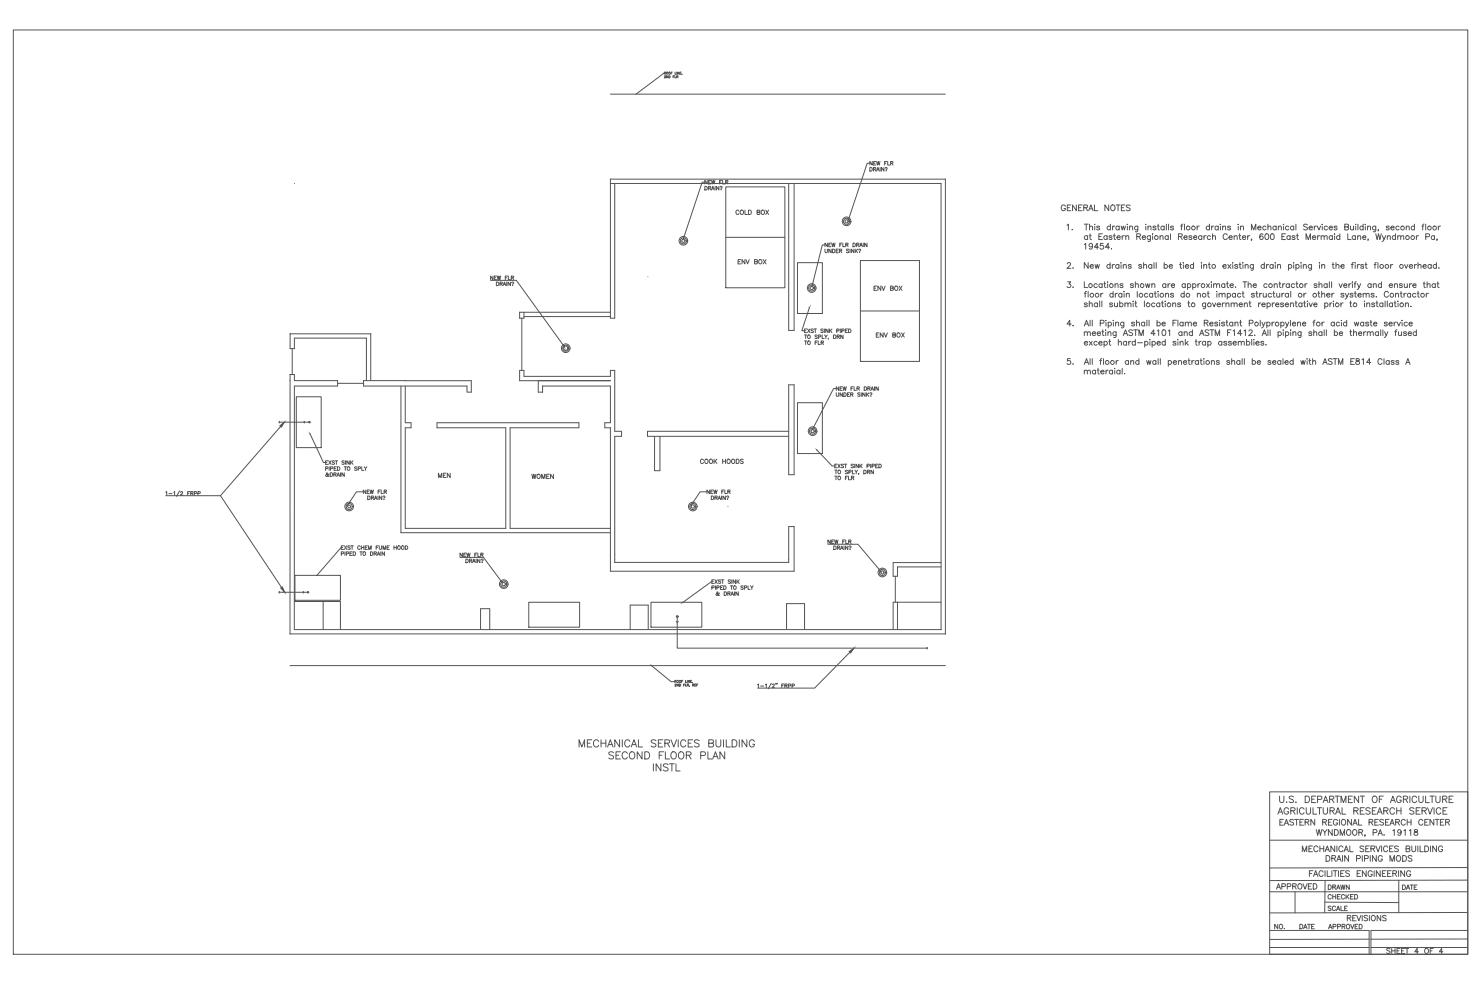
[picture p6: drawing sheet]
<svg xmlns="http://www.w3.org/2000/svg" width="914mm" height="610mm" viewBox="0 0 914 610" stroke-linecap="round" stroke-linejoin="round" font-family="sans-serif">
<defs><g id="words">
<text font-size="7.9" fill="#545454" x="811" y="517">WYNDMOOR, PA. 19118</text>
<g font-size="7.5" fill="#545454">
<text x="788" y="496">U.S. DEPARTMENT OF AGRICULTURE</text>
<text x="787" y="503">AGRICULTURAL RESEARCH SERVICE</text>
</g>
<g font-size="7.1" fill="#545454">
<text x="788" y="510">EASTERN REGIONAL RESEARCH CENTER</text>
<text x="807" y="542">FACILITIES ENGINEERING</text>
<text x="786" y="550">APPROVED</text>
</g>
<g font-size="6.6" fill="#545454">
<text x="830" y="569">REVISIONS</text>
<text x="854" y="589">SHEET 4 OF 4</text>
</g>
<g font-size="6.2" fill="#545454">
<text x="453" y="134">COLD BOX</text>
<text x="454" y="164">ENV BOX</text>
<text x="269" y="296">MEN</text>
<text x="818" y="550">DRAWN</text>
<text x="864" y="550">DATE</text>
<text x="818" y="556">CHECKED</text>
<text x="818" y="563">SCALE</text>
<text x="785" y="574">NO. DATE APPROVED</text>
</g>
<g font-size="5.7" fill="#545454">
<text x="538" y="180">ENV BOX</text>
<text x="539" y="209">ENV BOX</text>
<text x="431" y="287">COOK HOODS</text>
<text x="327" y="296">WOMEN</text>
</g>
</g></defs>
<!-- layer: 2 second floor backroundss -->
<g fill="none" stroke="#545454" stroke-width=".62">
<path d="M182 113h.1M377 113h204v275M377 111v85h2v-83M377 111h206M377 111h.1M487 113v91h3v-91M583 111h.1M583 111v280M321 193h56M321 193h.1M322 196v33M323 193v3h-2v-3"/>
<path d="M323 195h54M179 206v9h3v-6h44v26M179 206h50M179 206h.1M180 215v16M229 206v29M229 206h.1M179 231v160M179 231h3v4h26v3h-26v150M179 235h.1M179 231h.1M208 237h16"/>
<path d="M224 235h67v7h-3v-4h-64zM247 238v91M250 235h.1M250 238v23h4v3h-4v62M321 235h.1M321 235v-6h2v3h54v-3h2v37h5v3h-5v78h108M321 235h56M332 235v7h3M335 238h42v23h-4v3h4v88h113v-27h-3v22M335 238h.1M335 238v4M487 237h3v56h-3z"/>
<path d="M335 242h.1M404 269v21h3v-21M487 266h-87v3h87M247 329h.1M247 329h130M250 326h.1M250 326h62v-62h-42v-3h87v3h-42v62h62M379 345h.1M379 342h.1M487 345h.1M487 347h.1M552 356v16"/>
<path d="M554 350h27M554 350h.1M581 347h-30v9h3v-6M182 371h28v17M199 371v17M554 372v16M581 372h-30v16M179 391h.1M179 391h404M182 388h.1M182 388h399M297 388v-12h5v12"/>
<path d="M389 388v-15h11v15M485 388v-16h11v16M581 388h.1"/>
</g>
<!-- layer: 2 2nd flr ref lines -->
<g fill="none" stroke="#545454" stroke-width=".62">
<path d="M377 58h206M410 46v-2l1 1h-1l-17 13M410 47h1l-1 1h1M410 45l1 1M412 47v1l-1-1v1M413 47v1zM414 45h1M415 44h-1v2M415 47h1M416 47h-1v1M416 47v1h1M416 44v2h1"/>
<path d="M417 47h1h-1v1M418 44v2M418 47v1M419 44v2l-1-2v2M419 45h1M420 44h-1v2h1M421 46h.1M179 411h404M402 411l12 10h2M421 420h-1v1M423 420v1h1M424 420v1"/>
<path d="M425 420v1v-1v1M427 420h-1v1h1M416 420h1h-1v1M416 422h1l-1 1h1M417 420v1M419 422v1l-1-1v1M419 422h1v1h-1zM420 420h1M422 423h.1M423 422h-1v1M423 422v1h1M424 423l1-1h-1v1"/>
<path d="M424 423h1M425 423v1M426 420h.1M427 421h.1M427 423l1-1h-1v1M428 423h.1M429 423h.1M429 422v1M430 423h.1M431 422h-1v1"/>
<circle cx="412" cy="45" r=".6"/>
<circle cx="413" cy="45" r=".6"/>
<circle cx="418" cy="420" r=".6"/>
<circle cx="420" cy="420" r=".6"/>
</g>
<!-- layer: 5 boxes2 -->
<path d="M448 115h36v63h-36zM448 146h36M531 161h36v62h-36zM531 192h36" fill="none" stroke="#545454" stroke-width=".62"/>
<!-- layer: 4 new drains 2nd flr -->
<g fill="none" stroke="#545454" stroke-width=".62">
<path d="M538 100v2l-1-2v2M540 100h-1v2h1M541 100v2l1-2v2l1-2M547 100h-1v2M548 100v2h1M435 112h-2l-11 35M435 115h1a1.2 1.2 0 0 1 0 1 1.2 1.2 0 0 1 0 1h-1zM436 111v3l-1-3v3M437 116h1v-1h-1v2M437 112h1M438 116l1 1M439 111h-2v3h2"/>
<path d="M439 111l1 3v-3l1 3v-3M439 117l1-2 1 2M439 116h1M441 115v2M444 115v2l-2-2v2M444 112h1M444 116l1-1v1M445 117h.1M445 111h-1v3M446 111v3h1M448 112h1l-1-1v3M448 112l1 2"/>
<path d="M537 101h-2l-11 35M537 103a1.2 1.2 0 0 1 1 1 1.2 1.2 0 0 1-1 2zM539 104h1l-1-1v3M539 101h1M540 104v2M541 106l1-3 1 3M541 105h1M543 103v3M545 103v3l-1-3v3M546 101h1M546 104h1v1M547 105h.1"/>
<path d="M550 101h1v-1h-1v2M550 101l1 1M509 151h-2l-6 25M509 154v1l1 1 1-2M511 150v2l-2-2v2M511 151h1M513 150h-2v2h2M513 154v2l-2-2v2M513 150l1 2v-2l1 2v-2M514 154a1.2 1.2 0 0 1 1 1 1.2 1.2 0 0 1-1 1zM516 155h1M517 154h-1v2h1"/>
<path d="M518 155h1v-1h-1v2M518 151h1M519 155v1M520 150h-2v2M520 150v2h1M522 151h1v-1h-1v2M523 151v1M524 154h-2l2 1-1 1h-1M524 154v2M526 150h1a1.2 1.2 0 0 1 1 1 1.2 1.2 0 0 1-1 1h-1zM527 154v2l-2-2v2M528 154v2"/>
<path d="M528 155l1 1M528 151h2v-1h-2v2M529 154l-1 1M529 151l1 1M530 154h1l-1 1M530 156h.1M530 152l1-2 1 2M531 151h1M533 150v2M535 150v2l-2-2v2M303 173h16l29 41M304 170v3l-1-3v3"/>
<path d="M305 171h1M306 174h1a1.2 1.2 0 0 1 1 1 1.2 1.2 0 0 1-1 1h-1zM306 170h-1v3h1M307 170v3l1-3v3l1-3M308 175h2v-1h-2v2M309 175l1 1M310 176l1-2 1 2M311 175h1M312 171h1M313 174v2M313 170h-1v3M314 170v3h1"/>
<path d="M315 174v2l-2-2v2M315 171h2l-2-1v3M316 175l1-1-1 1M316 176h.1M316 171l1 2M400 171h.1M516 240h-2l-13 25M517 239v2l-1-2v2M518 240h1M520 239h-2v2h2M520 239l1 2v-2l1 2v-2M525 240h1"/>
<path d="M526 239h-1v2M527 239v2h1M529 240h1v-1h-1v2M530 240v1M533 239h1a1.2 1.2 0 0 1 1 1 1.2 1.2 0 0 1-1 1h-1zM535 240h2v-1h-2v2M536 240l1 1M540 239v2M542 239v2l-2-2v2M516 242v2l1 1v-1v-2M520 242v3l-2-3v3M521 242a1.2 1.2 0 0 1 1 1 1.2 1.2 0 0 1-1 2z"/>
<path d="M523 243h1M524 242h-1v3h1M525 243h1l-1-1v3M526 243v2M531 243h-2l2 1-1 1-1-1M531 242v3M534 242v3l-2-3v3M535 242v3M535 243l1 2M536 242l-1 2M537 243h1l-1 1M537 244h.1"/>
<path d="M537 241l1-2 1 2M538 240h1M173 260h-1l1 1M173 260h17M173 263l-37 43M188 260v1M102 304l1-1v3M102 306h34l38 56M104 305h2M107 304l1-1v3M111 303l-2 3M111 304l1-1 1 1-2 2h2"/>
<path d="M116 304h1M117 303h-1v3M118 304h1l-1-1v3M118 304l1 2M120 304h1l-1-1v3M122 304h1l-1-1v3M224 303h-4l-6 9M226 302v3l-2-3v3M227 303h.1M227 306h1a1.2 1.2 0 0 1 0 1 1.2 1.2 0 0 1 0 1h-1zM228 302h-1v3h1M228 302l1 3v-3l1 3v-3"/>
<path d="M229 307h1v-1h-1v2M230 307l1 1M231 308l1-2 1 2M231 308h1M233 306v2M233 303h1M235 302h-2v3M235 302v3h1M236 306v2l-2-2v2M236 307l1-1v2M237 308h.1M237 303h1l-1-1v3"/>
<path d="M238 303v2M436 303h-4l-6 9M438 302v3l-2-3v3M439 303h.1M439 306h1a1.2 1.2 0 0 1 0 1 1.2 1.2 0 0 1 0 1h-1zM440 302h-1v3h1M440 302l1 3v-3l1 3v-3M441 307h1v-1h-1v2M442 307l1 1M443 308l1-2 1 2M443 308h1M445 306v2"/>
<path d="M445 303h1M447 302h-2v3M447 302v3h2M448 306v2l-2-2v2M448 307l1-1v2M449 308h.1M449 303h1l-1-1v3M449 313h.1M450 303l1 2M511 336h18l14 16M512 333v2l-1-2v2M513 334h1"/>
<path d="M514 337h1a1.2 1.2 0 0 1 1 1 1.2 1.2 0 0 1-1 1h-1zM515 333h-2v2h2M515 333v2l1-2 1 2v-2M517 338h1v-1h-1v2M517 338l1 1M519 339v-2l1 2M519 338h1M520 334h1M521 337v2M521 333h-1v2M522 333v2h1M523 337v2l-1-2v2"/>
<path d="M524 334h1v-1h-1v2M524 337h1l-1 1M524 339h.1M524 334l1 1M284 344h14l12 15M285 341v2l-1-2v2M286 342h1M287 345h1a1.2 1.2 0 0 1 1 1 1.2 1.2 0 0 1-1 1h-1zM288 341h-2v2h2M288 341v2l1-2 1 2v-2M290 346h1v-1h-1v2M290 346l1 1"/>
<path d="M292 347v-2l1 2M292 346h1M293 342h1M294 345v2M294 341h-1v2M295 341v2h1M296 345v2l-1-2v2M297 342h1v-1h-1v2M297 345h1l-1 1M297 347h.1M297 342l1 1M173 365h17"/>
<path d="M173 365h-1l1 1M187 365v1M417 383l1 1v-1M418 381v19h154M572 399v1M524 402l-21 23h-36M467 422h1v2M469 423h2M472 422h1v2M476 422l-2 3M477 423v-1h1l-2 2h2M479 422h.1"/>
<path d="M482 423h1M484 422h-2v2M484 423h2v-1h-2v2M485 423l1 1M486 423h2v-1h-2v2M489 423h1v-1h-1v2"/>
<circle cx="522" cy="137" r="2.7"/>
<circle cx="522" cy="137" r="1.9"/>
<circle cx="522" cy="137" r="1"/>
<circle cx="422" cy="149" r="2.7"/>
<circle cx="422" cy="149" r="1.9"/>
<circle cx="422" cy="149" r="1"/>
<circle cx="501" cy="178" r="2.7"/>
<circle cx="501" cy="178" r="1.9"/>
<circle cx="501" cy="178" r="1"/>
<circle cx="349" cy="215" r="1.3"/>
<circle cx="349" cy="215" r="2.7"/>
<circle cx="349" cy="215" r="1.9"/>
<circle cx="191" cy="260" r=".4"/>
<circle cx="501" cy="266" r="2.7"/>
<circle cx="501" cy="266" r="1.9"/>
<circle cx="501" cy="266" r="1"/>
<circle cx="215" cy="313" r="2.7"/>
<circle cx="215" cy="313" r=".9"/>
<circle cx="215" cy="313" r="1.9"/>
<circle cx="427" cy="313" r="2.7"/>
<circle cx="427" cy="313" r="1.9"/>
<circle cx="427" cy="313" r="1"/>
<circle cx="544" cy="353" r="2.7"/>
<circle cx="544" cy="353" r="1.9"/>
<circle cx="544" cy="353" r="1"/>
<circle cx="190" cy="365" r=".4"/>
<circle cx="311" cy="360" r="2.7"/>
<circle cx="311" cy="360" r="1.9"/>
<circle cx="311" cy="360" r="1"/>
<circle cx="418" cy="380" r=".6"/>
</g>
<!-- layer: 5 existing equip -->
<g fill="none" stroke="#545454" stroke-width=".62">
<path d="M492 162h15v31h-15zM499 190l-4 14h2M496 207h2M496 210h2M497 207v2M497 210v3M498 203h-2v2h2M498 203l2 2M500 203l-2 2M502 203h-2l2 2h-1h-1M502 203h2M503 211h1"/>
<path d="M503 203v2M504 207h-1l1 1v1h-1M504 210h-1v3M505 210v3h1M505 208h1v-1h-1v2M507 211h1l-1-1v3M507 207v2h2M507 211l1 2M508 203h-2l2 2h-1h-1M509 203v2M509 207l1 1v1M510 207v1"/>
<path d="M511 203v2l-2-2v2M511 209h.1M512 203v2M512 204l1 1M513 203l-1 1M514 207h1a1.2 1.2 0 0 1 1 1 1.2 1.2 0 0 1-1 1h-1zM516 204h2v-1h-2v2M516 208h2v-1h-2v2M517 208l1 1M518 203v2M519 204h2v-1h-2v2M520 207v2l-1-2v2"/>
<path d="M522 204h.1M523 203h-1v2h1M524 203a1.2 1.2 0 0 1 1 1 1.2 1.2 0 0 1-1 1zM183 245h15v31h-15zM492 248h15v32h-15zM191 268l9 17h2M504 278l9 9h3M201 289h1v-1h-1v2M202 284h-1v3h1M203 284l1 3M203 293a1.1 1.1 0 0 1-1 1 1.1 1.1 0 0 1-1 0l1-2v1v1h1M203 288v2"/>
<path d="M204 292a1.2 1.2 0 0 1 1 1 1.2 1.2 0 0 1-1 1zM204 289h1v-1h-1v2M204 284l-1 3M206 293h1v-1h-1v2M206 289h1M206 285h-1l1 1v1l-1-1M207 293v1M207 284h1M208 288h-2v2h2M208 284v3M208 294l1-2 1 2M208 288h1a1.2 1.2 0 0 1 1 1 1.2 1.2 0 0 1-1 1h-1z"/>
<path d="M208 293h1M210 292v2M212 288h2M212 285h-1l1 1v1l-1-1M212 292v2l-1-2v2M213 288v2M213 284v3M215 284v3l-1-3v3M216 284v3M217 285l1 2M218 284l-2 2M220 288h-1l1 2h-1"/>
<path d="M221 289h1v-1h-1v2M223 288v2h1M225 288l1 1v1M226 288v1M515 290h2M515 294h2M516 290v2M516 294v2M516 286h-1v3h1M517 286l1 3M518 286l-1 3M521 287h-2l2 1-1 1-1-1"/>
<path d="M521 286h1M522 295h.1M522 286v3M523 290h-1l1 2h-1M523 294h-1v2M524 294v2h1M524 291h1v-1h-1v2M525 295h2v-1h-2v2M526 290v2h1M526 295l1 1M527 287h-2l2 1-1 1-1-1M527 286v3"/>
<path d="M527 290l1 1v1M529 290l-1 1M530 286v3l-2-3v3M530 292v1M531 286v3M531 287l1 2M532 286l-1 2M533 290h1a1.2 1.2 0 0 1 0 1 1.2 1.2 0 0 1 0 1h-1zM535 288l1-1-1-1v3M535 291h1l1-1h-2v2M536 291l1 1M537 286v3"/>
<path d="M538 288l1-1-1-1v3M539 290v2l-2-2v2M540 287h1M542 286h-2v3h2M542 286h1a1.2 1.2 0 0 1 1 2 1.2 1.2 0 0 1-1 1h-1zM211 338h-1l-14 17M212 337h-1v2h1M212 337l2 2M214 337l-2 2M216 337h-1l1 1v1h-1M217 337h1M217 337v2"/>
<path d="M222 337a.8 .8 0 0 0-1 0 .8 .8 0 0 0 0 1 .8 .8 0 0 0 0 1 .8 .8 0 0 0 1-1M223 338h1M223 337v2M224 337v2M225 338h1M227 337h-2v2h2M227 339v-2l1 2 1-2v2M232 338h1M233 337h-1v2M234 337v1l1 1v-2M236 339v-2l1 2 1-2v2M239 338h1"/>
<path d="M240 337h-1v2h1M243 338h2M243 337v2M245 337v2M250 337h1a1.2 1.2 0 0 1 1 1 1.2 1.2 0 0 1-1 1h-1zM182 355h28v15h-28zM211 342h1v-1l-1-1v3M213 340v3M214 342h1v-1l-1-1v3M216 342h1M217 340h-1v3h1M218 340h1a1.2 1.2 0 0 1 0 2 1.2 1.2 0 0 1 0 1h-1z"/>
<path d="M222 340h2M223 340v3M229 340a1.2 1.2 0 0 1 1 2 1.2 1.2 0 0 1-1 1zM231 342l1-1-1-1v3M232 342v1M233 343l1-3v3M233 342h1M235 340v3M237 340v3l-1-3v3M440 359h-1l-18 13M441 358h-2v2h2M441 358l2 2"/>
<path d="M443 358l-2 2M445 358h-2l2 1-1 1h-1M445 358h2M446 358v2M451 358h-2l2 1-1 1h-1M451 358v2M454 358v2l-2-2v2M455 358v2M455 359l1 1M456 358l-1 1M326 372h32v15h-32zM402 372h31v15h-31z"/>
<path d="M439 363h1l1-1-2-1v3M441 361v3M442 363h2v-1l-2-1v3M444 366a1.1 1.1 0 0 1-1 1 1.1 1.1 0 0 1-1 0l1-1v-1l-1 1 1 1h1M445 363h.1M446 361h-1v3h1M447 361a1.2 1.2 0 0 1 1 2 1.2 1.2 0 0 1-1 1zM447 365h1a1.2 1.2 0 0 1 0 1 1.2 1.2 0 0 1 0 1h-1zM449 366h1v-1h-1v2M450 366l1 1M451 361h1M451 367l1-2 1 2"/>
<path d="M451 367h1M451 361v3M453 365v2M456 365v2l-2-2v2M459 362h-2l2 1-1 1-1-1M459 363h2v-1l-2-1v3M462 361v3h1M463 361l1 2v1M465 361l-1 2"/>
<circle cx="499" cy="208" r="1"/>
<circle cx="499" cy="211" r="1"/>
<circle cx="215" cy="289" r="1"/>
<circle cx="518" cy="291" r="1"/>
<circle cx="518" cy="295" r="1"/>
<circle cx="246" cy="338" r="1"/>
<circle cx="248" cy="338" r="1"/>
<circle cx="225" cy="341" r="1"/>
<circle cx="453" cy="362" r="1"/>
</g>
<!-- layer: 4 new drains 2nd flr -->
<g fill="#545454" stroke="#545454" stroke-width=".62">
<path d="M173 263l2-3-1 4z"/>
<path d="M173 363l1-1 2 3z"/>
<path d="M524 402l3-2-2 3z"/>
</g>
<!-- layer: 4 new drains 1st flr -->
<path d="M8 18h898v571h-898z" fill="none" stroke="#545454" stroke-width=".62"/>
<!-- layer: 6 TEXT -->
<g fill="none" stroke="#545454" stroke-width=".62">
<path d="M657 127a1.3 1.3 0 0 0-1-1 1.3 1.3 0 0 0-1 2v1a1.3 1.3 0 0 0 1 1 1.3 1.3 0 0 0 1-1h-1M658 139l1-1v4M659 128h1M661 126h-2v4h2M664 126v4l-2-4v4M665 128h2M668 126h-3v4h3M669 128h2v-1l-2-1v4M669 138h2M670 128l1 2M670 138v4M672 130l1-4 1 4"/>
<path d="M672 129h2M672 138v4M675 126v4h2M675 138h.1M675 140v2M684 126v4l-2-4v4M685 138v4M686 139v3M688 139l-2 2M689 126h2M690 126v4M691 139v3"/>
<path d="M692 139v3l1-3 1 3v-3M692 128h1M694 126h-2v4h2M695 138h.1M696 140v2M697 139v3M697 127l-1-1-1 1v1l2 1-1 1h-1M702 139v4h-1M707 138h.1M707 140v2M708 139v3M714 139h1"/>
<path d="M715 138v3v1M718 139v3M720 138v4M721 138v4M728 139h2M730 138l-1 1v3M731 138v4M739 139v3M740 139l-1 2M746 138v4M748 139v3M749 139l-1 2"/>
<path d="M752 139v3M753 138h.1M753 140v2M754 139v3M764 138h.1M764 140v2M765 139v3M782 138v4M787 139v3M789 139v3M792 138h.1M792 140v2"/>
<path d="M798 139v3M800 138v4M807 139l-1-1-2 1 1 1 2 1-1 1-2-1M811 139v3M812 139l-1 2M813 139l1 3 1-3M816 138h.1M816 140v2M833 139v3h1l1-1M835 139v3M836 138h.1M836 140v2"/>
<path d="M838 138v4M841 138v4M842 138h.1M842 140v2M844 139v3M849 139v4h-2M868 139v3M873 138v4M877 139h1M879 138l-1 1v3M880 138v4M887 139v3"/>
<path d="M889 139l-2 2M662 142h.1M669 151l1-1v4M671 146a1.1 1.1 0 0 0-2 0 1.1 1.1 0 0 0 0 1 1.1 1.1 0 0 0 2 0M671 145v3M672 145h1M672 140l1-1 1 1v2M673 144v3v1M674 151a1.1 1.1 0 0 1-1 1 1.1 1.1 0 0 1-1-1 1.1 1.1 0 0 1 2 0v3l-2-1M678 153h-3l2-3v4M678 146h1M679 140h-2l2 1-1 1-1-1"/>
<path d="M680 144h-2v4h2M681 150h-2v2a1.3 1.3 0 0 1 2 0 1.3 1.3 0 0 1 0 2 1.3 1.3 0 0 1-2-1M683 146a1.1 1.1 0 0 0-2 0 1.1 1.1 0 0 0 0 1 1.1 1.1 0 0 0 2 0M683 145v3M685 153h-3l2-3v4M685 140a1.1 1.1 0 0 0-2 0 1.1 1.1 0 0 0 0 2 1.1 1.1 0 0 0 2-1M686 153h.1M686 146h-2l2 1-1 1-1-1M687 145h1M687 144v3l1 1M689 146h2a1.1 1.1 0 0 0-1 0 1.1 1.1 0 0 0-1 1 1.1 1.1 0 0 0 1 1l1-1M691 140a1.1 1.1 0 0 0-2 0 1.1 1.1 0 0 0 0 2 1.1 1.1 0 0 0 2-1"/>
<path d="M692 145v3M694 145l-2 1M695 146v-1l1 1v2M695 145v3M697 140l1-1 1 1v2M701 146h2l1-1-3-1v4M702 140a1.1 1.1 0 0 0-2 0 1.1 1.1 0 0 0 0 2 1.1 1.1 0 0 0 2-1M703 146l1 2M705 146h2a1.1 1.1 0 0 0-1 0 1.1 1.1 0 0 0-1 1 1.1 1.1 0 0 0 1 1l1-1M708 140l1-1 1 1v2M710 145v4h-2M710 146a1.1 1.1 0 0 0-2 0 1.1 1.1 0 0 0 0 1 1.1 1.1 0 0 0 2 0"/>
<path d="M711 144h.1M711 146v2M713 140v-1l-2 1 2 1v1l-2-1M716 146l1-1v1l1 2M716 145v3M718 140a1.1 1.1 0 0 0-1 0 1.1 1.1 0 0 0 0 2 1.1 1.1 0 0 0 1-1M721 146a1.1 1.1 0 0 0-2 0 1.1 1.1 0 0 0 0 1 1.1 1.1 0 0 0 2 0M721 145v3M722 144v4M724 140l-1-1-1 1 2 1v1l-2-1M727 146h2v-1l-2-1v4M728 146l1 2"/>
<path d="M730 146h3a1.1 1.1 0 0 0-2 0 1.1 1.1 0 0 0-1 1 1.1 1.1 0 0 0 1 1l2-1M735 146h-1l1 1v1l-1-1M736 146h2a1.1 1.1 0 0 0-1 0 1.1 1.1 0 0 0-1 1 1.1 1.1 0 0 0 1 1l1-1M741 146a1.1 1.1 0 0 0-1 0 1.1 1.1 0 0 0 0 1 1.1 1.1 0 0 0 1 0M741 145v3M743 145v3M744 145l-1 1M746 140a1.1 1.1 0 0 0-1 0 1.1 1.1 0 0 0 0 2 1.1 1.1 0 0 0 1-1M747 146a1.1 1.1 0 0 0-2 0 1.1 1.1 0 0 0 0 1 1.1 1.1 0 0 0 2 0M748 146l1-1 1 1v2M748 144v4M752 140a1.1 1.1 0 0 0-2 0 1.1 1.1 0 0 0 0 2 1.1 1.1 0 0 0 2-1"/>
<path d="M754 140l1-1 1 1v2M757 145a1.3 1.3 0 0 0-1-1 1.3 1.3 0 0 0-1 2 1.3 1.3 0 0 0 1 2 1.3 1.3 0 0 0 1-1M758 146h2a1.1 1.1 0 0 0-1 0 1.1 1.1 0 0 0-1 1 1.1 1.1 0 0 0 1 1l1-1M759 140h-1l1 1v1l-2-1M761 146l1-1 1 1v2M761 145v3M764 145h2M765 144v3l1 1M765 140l1-1 1 1v2M767 146h2a1.1 1.1 0 0 0-2 0 1.1 1.1 0 0 0-1 1 1.1 1.1 0 0 0 1 1l2-1M770 145v3M771 145l-1 1"/>
<path d="M772 142v-4l2 4 1-4v4M772 148h.1M776 141h2a1.1 1.1 0 0 0-1-1 1.1 1.1 0 0 0-1 1 1.1 1.1 0 0 0 1 1l1-1M779 145v-1a1.6 1.6 0 0 0-2 2 1.6 1.6 0 0 0 2 1 1.1 1.1 0 0 0 0-1 1.1 1.1 0 0 0-2 1M781 144a1.6 1.6 0 0 1 2 2 1.6 1.6 0 0 1-2 2l-1-2zM781 140a1.1 1.1 0 0 0-2 0 1.1 1.1 0 0 0 0 2 1.1 1.1 0 0 0 2-1M782 140l1-1 1 1v2M784 144a1.6 1.6 0 0 1 2 2 1.6 1.6 0 0 1-2 2v-2zM787 140a1.1 1.1 0 0 0-1 0 1.1 1.1 0 0 0 0 2 1.1 1.1 0 0 0 1-1M789 140l1-1v1l1 2M791 146h1M793 144h-2v4h2"/>
<path d="M795 140a1.1 1.1 0 0 0-1 0 1.1 1.1 0 0 0 0 2 1.1 1.1 0 0 0 1-1M796 146a1.1 1.1 0 0 0-2 0 1.1 1.1 0 0 0 0 1 1.1 1.1 0 0 0 2 0M796 145v3M798 140a1.1 1.1 0 0 0-1 0 1.1 1.1 0 0 0 0 2 1.1 1.1 0 0 0 1-1M799 146l-1-1-1 1 2 1v1l-2-1M800 145h1M800 144v3l1 1M806 148v-4l1 4 2-4v4M808 141h2a1.1 1.1 0 0 0-2-1 1.1 1.1 0 0 0-1 1 1.1 1.1 0 0 0 2 1l1-1M810 146h2a1.1 1.1 0 0 0-1 0 1.1 1.1 0 0 0-1 1 1.1 1.1 0 0 0 1 1l1-1M813 145v3M814 145l-1 1"/>
<path d="M815 146l1-1 1 1v2M815 145v3M817 146l1-1 1 1v2M819 140a1.1 1.1 0 0 0-2 0 1.1 1.1 0 0 0 0 2 1.1 1.1 0 0 0 2-1M820 141h2a1.1 1.1 0 0 0-1-1 1.1 1.1 0 0 0-1 1 1.1 1.1 0 0 0 1 1l1-1M822 146a1.1 1.1 0 0 0-2 0 1.1 1.1 0 0 0 0 1 1.1 1.1 0 0 0 2 0M822 145v3M823 144h.1M823 146v2M825 140l-1-1-1 1 2 1v1l-2-1M827 146a1.1 1.1 0 0 0-2 0 1.1 1.1 0 0 0 0 1 1.1 1.1 0 0 0 2 0M827 144v4"/>
<path d="M830 140h2v-1l-2-1v4h2v-1l-1-1M832 144v4h2M836 146a1.1 1.1 0 0 0-1 0 1.1 1.1 0 0 0 0 1 1.1 1.1 0 0 0 1 0M836 145v3M838 146l1-1v1l1 2M838 145v3M841 146h2a1.1 1.1 0 0 0-1 0 1.1 1.1 0 0 0-1 1 1.1 1.1 0 0 0 1 1l1-1M841 140a1.1 1.1 0 0 0-2 0 1.1 1.1 0 0 0 0 2 1.1 1.1 0 0 0 2-1M844 140l1-1v1l1 2M844 148h.1M849 140a1.1 1.1 0 0 0-2 0 1.1 1.1 0 0 0 0 2 1.1 1.1 0 0 0 2-1M849 144l1 4 1-4v4l1-4"/>
<path d="M851 142l-1 1M853 145l1 3 1-3M854 148l-1 1M856 146l1-1 1 1v2M856 145v3M857 140h-2l2 1-1 1-1-1M858 141h2a1.1 1.1 0 0 0-1-1 1.1 1.1 0 0 0-1 1 1.1 1.1 0 0 0 1 1l1-1M861 146a1.1 1.1 0 0 0-2 0 1.1 1.1 0 0 0 0 1 1.1 1.1 0 0 0 2 0M861 144v4M862 146l1-1 1 1v2M862 145v3M863 140a1.1 1.1 0 0 0-1 0 1.1 1.1 0 0 0 0 2 1.1 1.1 0 0 0 1-1"/>
<path d="M864 146l1-1 1 1v2M868 140v-1l1 1 1 2M873 140a1.1 1.1 0 0 0-2 0 1.1 1.1 0 0 0 0 2 1.1 1.1 0 0 0 2-1M874 145v3M875 145l-1 1M880 146h2v-1l-2-1v4M885 146a1.1 1.1 0 0 0-2 0 1.1 1.1 0 0 0 0 1 1.1 1.1 0 0 0 2 0M885 145v3M887 148h-1M659 163v-1l2 1-3 3h3M659 174h2l-1 1a1.2 1.2 0 0 1 0 2 1.2 1.2 0 0 1-2 0M662 165h.1"/>
<path d="M662 177h.1M669 174v3h2M670 180v3M671 162v4l-2-4v4M671 180v3M673 164h2a1.1 1.1 0 0 0-2-1 1.1 1.1 0 0 0-1 1 1.1 1.1 0 0 0 1 2l2-1M676 163v3l1-3 1 3v-3M677 176a1.1 1.1 0 0 0-2-1 1.1 1.1 0 0 0 0 2 1.1 1.1 0 0 0 2 0M680 176a1.1 1.1 0 0 0-2-1 1.1 1.1 0 0 0 0 2 1.1 1.1 0 0 0 2 0M680 175v2M681 175h1M682 174v3"/>
<path d="M683 174h.1M683 175v2M685 164a1.1 1.1 0 0 0-2 0 1.1 1.1 0 0 0 0 1 1.1 1.1 0 0 0 2 0M685 162v4M686 163v3M687 180v3M688 163l-2 1M688 176l1-1h1v2M688 175v2M690 164a1.1 1.1 0 0 0-1 0 1.1 1.1 0 0 0 0 1 1.1 1.1 0 0 0 1 0M690 163v3M692 162h.1"/>
<path d="M692 163v3M693 176l-1-1-1 1h2v1h-2M693 164l1-1h1v3M693 163v3M693 180h.1M698 164l-2-1v1l2 1-1 1-1-1M699 176v-1l-2 1h2v1h-2M701 176v-1h1v2M701 174v3M702 180v3M704 164v-1l-1 1 1 1h-1M706 164v-1h1v3"/>
<path d="M706 162v4M707 175v2l1-2 1 2v-2M711 164a1.1 1.1 0 0 0-2 0 1.1 1.1 0 0 0 0 1 1.1 1.1 0 0 0 2 0M711 176l1-1 1 2M711 163v3M711 175v2M712 162v4M713 180v3h1M713 162v4M714 180h.1M718 164a1.1 1.1 0 0 1 2 0 1.1 1.1 0 0 1 0 1 1.1 1.1 0 0 1-2 0M718 162v4"/>
<path d="M719 176a1.1 1.1 0 0 0-1-1 1.1 1.1 0 0 0 0 2 1.1 1.1 0 0 0 1 0M719 175v2M721 175v2M721 164h2a1.1 1.1 0 0 0-1-1 1.1 1.1 0 0 0-1 1 1.1 1.1 0 0 0 1 2l1-1M722 175l-1 1M723 176h2a1.1 1.1 0 0 0-2-1 1.1 1.1 0 0 0-1 1 1.1 1.1 0 0 0 2 1h1M728 163h1M728 162v3l1 1M730 162h.1M730 163v3M731 180v3M731 164h2a1.1 1.1 0 0 0-1-1 1.1 1.1 0 0 0-1 1 1.1 1.1 0 0 0 1 2l1-1"/>
<path d="M731 176a1.1 1.1 0 0 0-1-1 1.1 1.1 0 0 0 0 2 1.1 1.1 0 0 0 1 0M731 175v2M733 176a1.1 1.1 0 0 1 1-1 1.1 1.1 0 0 1 0 2 1.1 1.1 0 0 1-1 0M733 175v4M736 176a1.1 1.1 0 0 1 2-1 1.1 1.1 0 0 1 0 2 1.1 1.1 0 0 1-2 0M736 175v4M736 164a1.1 1.1 0 0 0-1 0 1.1 1.1 0 0 0 0 1 1.1 1.1 0 0 0 1 0M736 162v4M739 175v2M740 175l-1 1M741 162h.1M741 163v3"/>
<path d="M743 164l1-1 1 3M743 163v3M744 175l2 2M745 180v3h1M746 163h1M746 162v3l1 1M746 175l-2 2M747 174h.1M747 175v2M749 176l1-1 1 2M749 175v2M751 176v-1h1l1 2"/>
<path d="M751 180h.1M755 164h2a1.1 1.1 0 0 0-2-1 1.1 1.1 0 0 0-1 1 1.1 1.1 0 0 0 1 2l2-1M756 176a1.1 1.1 0 0 0-2-1 1.1 1.1 0 0 0 0 2 1.1 1.1 0 0 0 2 0M756 175v2M757 175h1M757 174v3h1M758 163l1 3M759 176h2a1.1 1.1 0 0 0-1-1 1.1 1.1 0 0 0-1 1 1.1 1.1 0 0 0 1 1h1M759 163l-1 3M760 162h.1M761 163v3M762 177h.1"/>
<path d="M764 164l-2-1v1l2 1-1 1-1-1M765 163h1M765 162v3l1 1M767 162h.1M767 180v3h1M767 163v3M767 174h2M768 174v3M768 164l1-1h1v3M768 163v3M770 176l1-1h1v2M770 174v3"/>
<path d="M773 176h2a1.1 1.1 0 0 0-1-1 1.1 1.1 0 0 0-1 1 1.1 1.1 0 0 0 1 1h1M773 163v3l-1 1M773 164a1.1 1.1 0 0 0-1 0 1.1 1.1 0 0 0 0 1 1.1 1.1 0 0 0 1 0M775 180v3h1M780 164a1.1 1.1 0 0 0-2 0 1.1 1.1 0 0 0 0 1 1.1 1.1 0 0 0 2 0M780 162v4M781 163v3M782 176a1.1 1.1 0 0 0-2-1 1.1 1.1 0 0 0 0 2 1.1 1.1 0 0 0 2 0M783 163l-2 1M786 164a1.1 1.1 0 0 0-2 0 1.1 1.1 0 0 0 0 1 1.1 1.1 0 0 0 2 0M786 163v3M786 180v3h1"/>
<path d="M786 176l1-1h1v2M786 175v2M787 162h.1M787 163v3M788 164l1-1h1v3M788 163v3M789 175h1M790 174v3M791 175v2M793 175l-2 1M795 164a1.1 1.1 0 0 1 2 0 1.1 1.1 0 0 1 0 1 1.1 1.1 0 0 1-2 0M795 163v4"/>
<path d="M796 176a1.1 1.1 0 0 0-2-1 1.1 1.1 0 0 0 0 2 1.1 1.1 0 0 0 2 0M796 175v2M796 180v3M798 162h.1M798 163v3M799 176a1.1 1.1 0 0 0-2-1 1.1 1.1 0 0 0 0 2 1.1 1.1 0 0 0 2 0M800 164a1.1 1.1 0 0 1 1 0 1.1 1.1 0 0 1 0 1 1.1 1.1 0 0 1-1 0M800 163v4M800 175h1M800 174v3h1M803 162h.1M803 163v3"/>
<path d="M804 164l1-1h1v3M804 163v3M805 175v2M807 175l-2 1M809 163v3l-1 1M809 164a1.1 1.1 0 0 0-1 0 1.1 1.1 0 0 0 0 1 1.1 1.1 0 0 0 1 0M813 176l-2-1v1l2 1h-1h-1M814 180v3M814 176l1-1 1 2M814 174v3M814 162h.1M814 163v3"/>
<path d="M815 164l1-1h1v3M815 163v3M815 180v3M819 176a1.1 1.1 0 0 0-2-1 1.1 1.1 0 0 0 0 2 1.1 1.1 0 0 0 2 0M819 175v2M820 174v3M822 174v3M822 163h1M822 162v3l1 1M824 164l1-1h1v3M824 162v4M826 175l1 2 1-2"/>
<path d="M827 164h2a1.1 1.1 0 0 0-1-1 1.1 1.1 0 0 0-1 1 1.1 1.1 0 0 0 1 2l1-1M829 176h2a1.1 1.1 0 0 0-1-1 1.1 1.1 0 0 0-1 1 1.1 1.1 0 0 0 1 1h1M832 175v2M834 175l-2 1M834 163h1M834 174h.1M834 175v2M835 162l-1 1v3M835 175h2M836 162h.1M836 180v3h1M836 163v3"/>
<path d="M837 174l-1 1v2M838 175l1 2 1-2M838 163v3M839 177l-2 2M839 163l-1 1M841 164l-1-1v1l1 1v1l-1-1M842 163h1M843 162v3l1 1M846 176a1.1 1.1 0 0 0-2-1 1.1 1.1 0 0 0 0 2 1.1 1.1 0 0 0 2 0M846 175v2M847 176l1-1h1v2M847 175v2"/>
<path d="M848 163h1M849 162l-1 1v3M850 162v4M852 176a1.1 1.1 0 0 0-1-1 1.1 1.1 0 0 0 0 2 1.1 1.1 0 0 0 1 0M852 174v3M857 176h2a1.1 1.1 0 0 0-1-1 1.1 1.1 0 0 0-1 1 1.1 1.1 0 0 0 1 1h1M858 163v3M859 163l-1 1M860 176l1-1h1v2M860 175v2M864 180v3h1M865 176l-1-1v1l1 1h-2"/>
<path d="M866 175l1 2h1M867 163l1 3 1-3M868 175v2M870 164h2a1.1 1.1 0 0 0-2-1 1.1 1.1 0 0 0-1 1 1.1 1.1 0 0 0 1 2l2-1M870 175v2M871 175l-1 1M872 176h2a1.1 1.1 0 0 0-1-1 1.1 1.1 0 0 0-2 1 1.1 1.1 0 0 0 2 1h1M873 163v3M874 163l-1 1M875 164l1-1h1v3M875 180v3h1M875 162v4"/>
<path d="M878 164h2a1.1 1.1 0 0 0-1-1 1.1 1.1 0 0 0-1 1 1.1 1.1 0 0 0 1 2l1-1M878 175h1M879 174v3h1M881 176v-1h1v2M881 174v3M883 164a1.1 1.1 0 0 0-2 0 1.1 1.1 0 0 0 0 1 1.1 1.1 0 0 0 2 0M883 163v3M886 176a1.1 1.1 0 0 0-2-1 1.1 1.1 0 0 0 0 2 1.1 1.1 0 0 0 2 0M886 175v2M886 164a1.1 1.1 0 0 0-1 0 1.1 1.1 0 0 0 0 1 1.1 1.1 0 0 0 1 0M886 162v4M887 175h1"/>
<path d="M887 174v3h1M888 165h.1M661 200h-3l2-2v3M669 181h1M670 200h1M671 187h-2v1l2 1h-1h-1M672 188l1-1h1v2M672 186v3M673 198v3M674 198v3M677 187a1.1 1.1 0 0 0-2 0 1.1 1.1 0 0 0 0 2 1.1 1.1 0 0 0 2 0M677 187v2"/>
<path d="M679 186v3M679 199h2v-1h-2v3M679 181v2M680 186v3M681 181l-2 1M682 198h.1M682 199v2M684 199a1.1 1.1 0 0 1 1 0 1.1 1.1 0 0 1 0 2 1.1 1.1 0 0 1-1 0M684 199v3M686 187h-1v1l1 1h-1M687 181a1.1 1.1 0 0 0-2 0 1.1 1.1 0 0 0 0 2 1.1 1.1 0 0 0 2 0M687 198h.1"/>
<path d="M687 199v2M688 187v2h1h1M688 181v2M688 199h1h1v2M688 199v2M690 181l-2 1M690 187v2M691 187a1.1 1.1 0 0 1 2 0 1.1 1.1 0 0 1 0 2 1.1 1.1 0 0 1-2 0M691 186v3M692 181a1.1 1.1 0 0 0-1 0 1.1 1.1 0 0 0 0 2 1.1 1.1 0 0 0 1 0M692 181v2M693 199v3h-1"/>
<path d="M693 199a1.1 1.1 0 0 0-1 0 1.1 1.1 0 0 0 0 2 1.1 1.1 0 0 0 1 0M694 181v2M694 188l1-1h1v2M694 187v2M695 182l1-1h1v2M695 181v2M696 188l1-1h1v2M699 186h.1M699 187v2M700 199h-1h-1l2 1v1h-2M700 187h1M701 186v3h1"/>
<path d="M701 199h1h1v2M701 198v3M706 186v3M706 199a1.1 1.1 0 0 0-1 0 1.1 1.1 0 0 0 0 2 1.1 1.1 0 0 0 1 0M706 199v2M708 198v3M708 181a1.1 1.1 0 0 0-2 0 1.1 1.1 0 0 0 0 2 1.1 1.1 0 0 0 2 0M709 198v3M711 181a1.1 1.1 0 0 0-1 0 1.1 1.1 0 0 0 0 2 1.1 1.1 0 0 0 1 0M711 181v2M712 181h1M713 187a1.1 1.1 0 0 0-2 0 1.1 1.1 0 0 0 0 2 1.1 1.1 0 0 0 2 0"/>
<path d="M714 199a1.1 1.1 0 0 1 2 0 1.1 1.1 0 0 1 0 2 1.1 1.1 0 0 1-2 0M714 198v3M715 181v2M716 187a1.1 1.1 0 0 0-2 0 1.1 1.1 0 0 0 0 2 1.1 1.1 0 0 0 2 0M716 187v2M717 187h1M717 200h2a1.1 1.1 0 0 0-1-1 1.1 1.1 0 0 0-1 1 1.1 1.1 0 0 0 1 1h1M717 186v3h1M719 186h.1M719 187v2M719 182l1-1h1v2M719 181v2"/>
<path d="M724 188v-1h1v2M724 187v2M724 199h1M724 181h-1h-1l2 1v1h-2M726 198h-2v3M727 198v3M728 187h-1v1l1 1h-1M730 199a1.1 1.1 0 0 0-2 0 1.1 1.1 0 0 0 0 2 1.1 1.1 0 0 0 2 0M730 199v2M731 181a1.1 1.1 0 0 0-2 0 1.1 1.1 0 0 0 0 2 1.1 1.1 0 0 0 2 0M731 199h1h1v2M731 199v2"/>
<path d="M733 187h1M733 199h1h1v2M733 186v3h1M736 200h2a1.1 1.1 0 0 0-1-1 1.1 1.1 0 0 0-1 1 1.1 1.1 0 0 0 1 1h1M739 182l1-1 1 2M739 181v2M743 199h2v-1h-2v3M744 187v3h-2M744 187a1.1 1.1 0 0 0-2 0 1.1 1.1 0 0 0 0 2 1.1 1.1 0 0 0 2 0M744 199l1 2M745 181h1M746 200h2a1.1 1.1 0 0 0-1-1 1.1 1.1 0 0 0-1 1 1.1 1.1 0 0 0 1 1h1"/>
<path d="M748 187l1 2 1-2M751 181v2M751 188h2a1.1 1.1 0 0 0-1-1 1.1 1.1 0 0 0-1 1 1.1 1.1 0 0 0 1 1h1M751 199h-1v1l1 1h-2M752 182l1-1h1v2M752 181v2M752 198h.1M753 199v2M754 182l1-1h1v2M754 187v2M756 187l-2 1M756 199h-2v1l2 1h-1h-1"/>
<path d="M756 188l1-1h1v2M756 187v2M756 199h2M757 198v2l1 1M757 181a1.1 1.1 0 0 1 2 0 1.1 1.1 0 0 1 0 2 1.1 1.1 0 0 1-2 0M757 181v4M760 188v-1h1v2M760 187v2M761 199a1.1 1.1 0 0 0-2 0 1.1 1.1 0 0 0 0 2 1.1 1.1 0 0 0 2 0M761 199v2M761 188l1-1h1v2M762 199h1h1v2"/>
<path d="M762 199v2M762 181a1.1 1.1 0 0 0-1 0 1.1 1.1 0 0 0 0 2 1.1 1.1 0 0 0 1 0M762 181v2M765 188h2a1.1 1.1 0 0 0-2-1 1.1 1.1 0 0 0-1 1 1.1 1.1 0 0 0 1 1h2M765 199h1M765 198v2l1 1M766 181a1.1 1.1 0 0 0-2 0 1.1 1.1 0 0 0 0 2 1.1 1.1 0 0 0 2 0M766 181h2M768 188l1-1 1 2M768 187v2M771 187h1M771 199h2v-1h-2v3"/>
<path d="M771 186v3h1M774 181h-2v1l2 1h-1h-1M775 181h1M777 187v2M777 181v2M778 198v3M778 187l-1 1M779 181l-2 1M779 188h2a1.1 1.1 0 0 0-2-1 1.1 1.1 0 0 0-1 1 1.1 1.1 0 0 0 1 1h2M779 199l1 2 1-2M779 181l1 2h1M781 181v2"/>
<path d="M782 199a1.1 1.1 0 0 1 1 0 1.1 1.1 0 0 1 0 2 1.1 1.1 0 0 1-1 0M782 199v3M782 187a1.1 1.1 0 0 1 1 0 1.1 1.1 0 0 1 0 2 1.1 1.1 0 0 1-1 0M782 187v3M785 181a1.1 1.1 0 0 0-2 0 1.1 1.1 0 0 0 0 2 1.1 1.1 0 0 0 2 0M785 199v2M785 187v2M785 181h2M786 199l-1 1M786 187l-1 1M787 188h2a1.1 1.1 0 0 0-1-1 1.1 1.1 0 0 0-1 1 1.1 1.1 0 0 0 1 1h1M788 181v2h1h1"/>
<path d="M790 181v2M790 199a1.1 1.1 0 0 1 2 0 1.1 1.1 0 0 1 0 2 1.1 1.1 0 0 1-2 0M790 199v3M791 181v2M792 187h-2v1l2 1h-1h-1M792 181l-1 1M793 188h2a1.1 1.1 0 0 0-1-1 1.1 1.1 0 0 0-1 1 1.1 1.1 0 0 0 1 1h1M793 199l1 2 1-2M795 181a1.1 1.1 0 0 0-2 0 1.1 1.1 0 0 0 0 2 1.1 1.1 0 0 0 2 0M795 181v2M796 188l1-1h1v2M796 187v2"/>
<path d="M796 198v3M797 200h2a1.1 1.1 0 0 0-1-1 1.1 1.1 0 0 0-1 1 1.1 1.1 0 0 0 1 1h1M799 187h1M800 186v3M801 199h1v2M801 199v2M803 187a1.1 1.1 0 0 0-1 0 1.1 1.1 0 0 0 0 2 1.1 1.1 0 0 0 1 0M803 187v2M804 200h2a1.1 1.1 0 0 0-2-1 1.1 1.1 0 0 0-1 1 1.1 1.1 0 0 0 1 1h2M804 187h2M804 181v2M805 186v3h1"/>
<path d="M806 181l-2 1M807 186h.1M807 187v2M808 187l1 2 1-2M810 199h1M811 188h2a1.1 1.1 0 0 0-2-1 1.1 1.1 0 0 0-1 1 1.1 1.1 0 0 0 1 1h2M811 198v3M813 181h1M815 182l1-1h1v2M816 199v2M817 199l-1 1M817 187a1.1 1.1 0 0 1 2 0 1.1 1.1 0 0 1 0 2 1.1 1.1 0 0 1-2 0"/>
<path d="M817 187v3M819 182h2a1.1 1.1 0 0 0-2-1 1.1 1.1 0 0 0-1 1 1.1 1.1 0 0 0 1 1h2M821 187v2M822 181v2M822 187l-1 1M823 186h.1M823 187v2M823 181l-1 1M823 199a1.1 1.1 0 0 0-1 0 1.1 1.1 0 0 0 0 2 1.1 1.1 0 0 0 1 0M823 199v2M827 199a1.1 1.1 0 0 0-2 0 1.1 1.1 0 0 0 0 2 1.1 1.1 0 0 0 2 0M827 187v2"/>
<path d="M828 198h.1M828 199v2M829 187l-2 1M829 181h-1v1l1 1h-2M830 181l1 2 1-2M831 199a1.1 1.1 0 0 0-2 0 1.1 1.1 0 0 0 0 2 1.1 1.1 0 0 0 2 0M831 198v3M831 183l-1 2M833 187h1M833 186v3h1M835 181h-2v1l2 1h-1h-1M836 199v2l1-2 1 2v-2"/>
<path d="M836 181h1M838 182h2a1.1 1.1 0 0 0-1-1 1.1 1.1 0 0 0-1 1 1.1 1.1 0 0 0 1 1h1M841 182l1-1h1v2M841 181v2M841 199a1.1 1.1 0 0 0-1 0 1.1 1.1 0 0 0 0 2 1.1 1.1 0 0 0 1 0M841 199v2M842 186h.1M842 187v2M843 182l1-1h1v2M843 188l1-1h1v2M843 187v2M844 199h-1v1l1 1h-1"/>
<path d="M845 199h1M846 198v2l1 1M847 200h3a1.1 1.1 0 0 0-2-1 1.1 1.1 0 0 0-1 1 1.1 1.1 0 0 0 1 1h2M848 181h-2v1l2 1h-1h-1M848 187h-2v1l2 1h-1h-1M849 183h.1M849 187h1M850 186v3M853 187a1.1 1.1 0 0 0-1 0 1.1 1.1 0 0 0 0 2 1.1 1.1 0 0 0 1 0M853 187v2M855 186v3M856 199h-2v1l2 1h-1h-1"/>
<path d="M856 186v3M857 181a1.3 1.3 0 0 0-2-1 1.3 1.3 0 0 0-1 1v1a1.3 1.3 0 0 0 1 1 1.3 1.3 0 0 0 2 0M857 200h2a1.1 1.1 0 0 0-1-1 1.1 1.1 0 0 0-1 1 1.1 1.1 0 0 0 1 1h1M859 187a1.1 1.1 0 0 0-1 0 1.1 1.1 0 0 0 0 2 1.1 1.1 0 0 0 1 0M859 187v2M860 187h1M860 199v2M861 186v3h1M861 182l1-1h1v2M861 181v2M862 199l-2 1M862 199l1 2 1-2"/>
<path d="M862 186h.1M863 187v2M864 181h1M865 198h.1M865 199v2M866 181v2M867 188l1-1h1v2M867 187v2M868 181l-2 1M868 199a1.1 1.1 0 0 0-1 0 1.1 1.1 0 0 0 0 2 1.1 1.1 0 0 0 1 0M869 200h2a1.1 1.1 0 0 0-1-1 1.1 1.1 0 0 0-1 1 1.1 1.1 0 0 0 1 1h1M870 181a1.1 1.1 0 0 0-1 0 1.1 1.1 0 0 0 0 2 1.1 1.1 0 0 0 1 0"/>
<path d="M871 189h.1M870 181v2M874 181a1.1 1.1 0 0 0-2 0 1.1 1.1 0 0 0 0 2 1.1 1.1 0 0 0 2 0M874 181h2M880 181v2M881 181l-1 1M662 201h.1M669 201l1-3 2 3M669 205h1h1v2M669 212h2a1.1 1.1 0 0 0-1-1 1.1 1.1 0 0 0-1 1 1.1 1.1 0 0 0 1 1l1-1M669 205v2M671 205h1h1v2"/>
<path d="M672 211l2 2M674 206h2a1.1 1.1 0 0 0-1-1 1.1 1.1 0 0 0-1 1 1.1 1.1 0 0 0 1 1h1M674 211l-2 2M677 206h2a1.1 1.1 0 0 0-1-1 1.1 1.1 0 0 0-1 1 1.1 1.1 0 0 0 1 1h1M677 211a1.1 1.1 0 0 0-2 0 1.1 1.1 0 0 0 0 2 1.1 1.1 0 0 0 2-1M678 212h2a1.1 1.1 0 0 0-1-1 1.1 1.1 0 0 0-1 1 1.1 1.1 0 0 0 1 1l1-1M680 205h1M680 204v2l1 1M681 211a1.1 1.1 0 0 1 2 0 1.1 1.1 0 0 1 0 2 1.1 1.1 0 0 1-2-1M681 211v3M682 204h.1M682 205v2"/>
<path d="M684 205h1v2M684 205v2M684 211h1M685 209v3v1M689 205l-1 3h-1M689 205a1.1 1.1 0 0 0-2 0 1.1 1.1 0 0 0 0 2 1.1 1.1 0 0 0 2 0M690 211h1h1v2M690 209v4M693 207l1-3 2 3M694 206h1M695 211a1.1 1.1 0 0 0-2 0 1.1 1.1 0 0 0 0 2 1.1 1.1 0 0 0 2-1M695 211v2"/>
<path d="M696 211v2M698 211l-2 1M699 204h-1h-2l1 1 2 1-1 1h-2M700 204h2M701 211a1.1 1.1 0 0 0-2 0 1.1 1.1 0 0 0 0 2 1.1 1.1 0 0 0 2-1M701 209v4M701 204v3M702 211h3M703 207v-3l1 3 1-3v3M706 211a1.1 1.1 0 0 1 2 0 1.1 1.1 0 0 1 0 2 1.1 1.1 0 0 1-2-1M706 211v3M709 210h.1"/>
<path d="M709 211v2M711 211a1.1 1.1 0 0 1 2 0 1.1 1.1 0 0 1 0 2 1.1 1.1 0 0 1-2-1M711 211v3M713 206h-3l2-2v3M714 212h2a1.1 1.1 0 0 0-1-1 1.1 1.1 0 0 0-1 1 1.1 1.1 0 0 0 1 1l1-1M714 204h1v3M717 204a1.6 1.6 0 0 1 2 1 1.6 1.6 0 0 1-2 2v-1zM719 211a1.1 1.1 0 0 0-2 0 1.1 1.1 0 0 0 0 2 1.1 1.1 0 0 0 2-1M719 209v4M721 204h1v3M726 211h-2l2 1-1 1-1-1M727 210h.1"/>
<path d="M727 211v2M728 211h1h1v2M728 211v2M729 205a1.1 1.1 0 0 0-1 0 1.1 1.1 0 0 0 0 2 1.1 1.1 0 0 0 1 0M729 205v2M731 205h1l1 2M731 205v2M731 209v4M732 212l1 1M733 211l-2 1M736 205a1.1 1.1 0 0 0-2 0 1.1 1.1 0 0 0 0 2 1.1 1.1 0 0 0 2 0M736 204v3"/>
<path d="M737 211h2M738 209v3l1 1M740 211v2M740 207l1-3 2 3M741 206h1M741 211l-1 1M744 211a1.1 1.1 0 0 0-2 0 1.1 1.1 0 0 0 0 2 1.1 1.1 0 0 0 2-1M744 211v2M745 211a1.1 1.1 0 0 1 2 0 1.1 1.1 0 0 1 0 2 1.1 1.1 0 0 1-2-1M745 211v3M746 204h-1h-1v1l2 1-1 1h-1M747 204h2"/>
<path d="M748 204v3M750 207v-3l1 3 2-3v3M754 211a1.1 1.1 0 0 0-2 0 1.1 1.1 0 0 0 0 2 1.1 1.1 0 0 0 2-1M754 211v2M757 211h-1h-1l2 1v1l-2-1M757 205h2M760 204h-3v3M760 211h-2l2 1-1 1-1-1M761 204h1v3M761 212h2a1.1 1.1 0 0 0-1-1 1.1 1.1 0 0 0-1 1 1.1 1.1 0 0 0 1 1l1-1M764 211h1h1v2M764 211v2"/>
<path d="M766 211h1h1v2M766 206h-2l1-2v3M768 204v3M769 211a1.1 1.1 0 0 1 2 0 1.1 1.1 0 0 1 0 2 1.1 1.1 0 0 1-2-1M769 209v4M771 204h2l-3 3h3M772 209v4M774 210h.1M774 211v2M774 207h.1M775 212h2a1.1 1.1 0 0 0-1-1 1.1 1.1 0 0 0-1 1 1.1 1.1 0 0 0 1 1l1-1M779 207l1-3 1 3"/>
<path d="M779 206h2M780 201l-2 1M780 211h-1h-1l2 1v1l-2-1M781 213h.1M782 204v3M784 204v3M789 205a1.1 1.1 0 0 1 1 0 1.1 1.1 0 0 1 0 2 1.1 1.1 0 0 1-1 0M789 205v3M792 204h.1M792 205v2M793 205a1.1 1.1 0 0 1 2 0 1.1 1.1 0 0 1 0 2 1.1 1.1 0 0 1-2 0M793 205v3"/>
<path d="M794 201l-1 1M796 204h.1M796 205v2M798 205h1l1 2M798 205v2M803 205v3h-2M803 205a1.1 1.1 0 0 0-2 0 1.1 1.1 0 0 0 0 2 1.1 1.1 0 0 0 2 0M809 205h-1v1l1 1h-1M811 205h1v2M811 204v3M816 205a1.1 1.1 0 0 0-2 0 1.1 1.1 0 0 0 0 2 1.1 1.1 0 0 0 2 0M816 205v2"/>
<path d="M817 204v3M818 204v3M823 205a1.1 1.1 0 0 1 2 0 1.1 1.1 0 0 1 0 2 1.1 1.1 0 0 1-2 0M823 204v3M826 206h2a1.1 1.1 0 0 0-1-1 1.1 1.1 0 0 0-1 1 1.1 1.1 0 0 0 1 1h1M833 205h1M833 204v2l1 1M835 205h1h1v2M835 204v3M838 206h2a1.1 1.1 0 0 0-1-1 1.1 1.1 0 0 0-1 1 1.1 1.1 0 0 0 1 1h1M841 205v2M843 205l-2 1"/>
<path d="M844 205h1v2M844 205v2M845 205h1h1v2M851 205a1.1 1.1 0 0 0-2 0 1.1 1.1 0 0 0 0 2 1.1 1.1 0 0 0 2 0M851 205v2M852 204v3M853 204v3M854 205l1 2 1-2M855 207l-1 1M861 205h1M862 204h-1v3M863 205v2h1l1-1"/>
<path d="M865 205v2M868 205h-2v1l2 1h-1h-1M869 206h2a1.1 1.1 0 0 0-1-1 1.1 1.1 0 0 0-1 1 1.1 1.1 0 0 0 1 1h1M874 205a1.1 1.1 0 0 0-2 0 1.1 1.1 0 0 0 0 2 1.1 1.1 0 0 0 2 0M874 204v3M660 221h-1v2a1.3 1.3 0 0 1 1 0 1.3 1.3 0 0 1 0 2 1.3 1.3 0 0 1-2-1M662 225h.1M669 225l1-4 2 4M669 229l1-1 1 1v2M669 228v3M670 224h1M671 229l1-1 1 1v2"/>
<path d="M673 221v4M674 221v4M676 229a1.1 1.1 0 0 0-2 0 1.1 1.1 0 0 0 0 1 1.1 1.1 0 0 0 2 0M676 228v3M677 228h1M677 227v3l1 1M679 222h1M679 229h2a1.1 1.1 0 0 0-1-1 1.1 1.1 0 0 0-1 2 1.1 1.1 0 0 0 1 1l1-1M680 221l-1 1v3M681 221v4M682 228v3M684 228l-2 1"/>
<path d="M686 229a1.1 1.1 0 0 0-1 0 1.1 1.1 0 0 0 0 1 1.1 1.1 0 0 0 1 0M686 228v3M688 227h.1M688 229v2M689 222v3M690 222l-1 1M691 229a1.1 1.1 0 0 0-2 0 1.1 1.1 0 0 0 0 1 1.1 1.1 0 0 0 2 0M691 228v3M692 227v4M694 230h.1M696 223a1.1 1.1 0 0 0-1 0 1.1 1.1 0 0 0 0 1 1.1 1.1 0 0 0 1 0M696 222v3"/>
<path d="M698 223v-1l1 1 1 2M698 222v3M703 223a1.1 1.1 0 0 0-2 0 1.1 1.1 0 0 0 0 1 1.1 1.1 0 0 0 2 0M703 221v4M707 222l1 3 1-3v3l1-3M713 223a1.1 1.1 0 0 0-1 0 1.1 1.1 0 0 0 0 1 1.1 1.1 0 0 0 1 0M713 222v3M715 221v4M716 221v4M721 223a1.1 1.1 0 0 1 2 0 1.1 1.1 0 0 1 0 1 1.1 1.1 0 0 1-2 0M721 222v4M724 223h2a1.1 1.1 0 0 0-1 0 1.1 1.1 0 0 0-1 1 1.1 1.1 0 0 0 1 1l1-1"/>
<path d="M727 223l1-1 1 1v2M727 222v3M730 223h2a1.1 1.1 0 0 0-1 0 1.1 1.1 0 0 0-1 1 1.1 1.1 0 0 0 1 1l1-1M733 222h1M734 221v3v1M735 222v3M737 222l-2 1M739 223a1.1 1.1 0 0 0-1 0 1.1 1.1 0 0 0 0 1 1.1 1.1 0 0 0 1 0M739 222v3M740 222h2M741 221v3l1 1M743 221h.1"/>
<path d="M743 223v2M747 223l1-1 1 1v2M747 222v3M752 223h-1l1 1v1l-2-1M759 223h-2l2 1-1 1-1-1M760 223l1-1 1 1v2M760 221v4M765 223a1.1 1.1 0 0 0-2 0 1.1 1.1 0 0 0 0 1 1.1 1.1 0 0 0 2 0M765 222v3M766 221v4M768 221v4M773 223a1.1 1.1 0 0 1 1 0 1.1 1.1 0 0 1 0 1 1.1 1.1 0 0 1-1 0"/>
<path d="M773 221v4M776 223h2a1.1 1.1 0 0 0-2 0 1.1 1.1 0 0 0-1 1 1.1 1.1 0 0 0 2 1l1-1M784 223h-2l2 1-1 1-1-1M785 223h2a1.1 1.1 0 0 0-1 0 1.1 1.1 0 0 0-1 1 1.1 1.1 0 0 0 1 1l1-1M790 223a1.1 1.1 0 0 0-1 0 1.1 1.1 0 0 0 0 1 1.1 1.1 0 0 0 1 0M790 222v3M792 221v4M793 223h2a1.1 1.1 0 0 0-1 0 1.1 1.1 0 0 0-1 1 1.1 1.1 0 0 0 1 1l1-1M798 223a1.1 1.1 0 0 0-2 0 1.1 1.1 0 0 0 0 1 1.1 1.1 0 0 0 2 0M798 221v4M803 222v3l1-3 1 3v-3M806 221h.1"/>
<path d="M807 223v2M808 222h1M808 221v3l1 1M810 223l1-1 1 1v2M810 221v4M816 225l2-4 1 4M817 224h1M822 222l-1-1-1 1v1l2 1-1 1-1-1M823 221h2M824 221v4M826 225v-4l1 4 2-4v4M833 223h2"/>
<path d="M836 221h-3v4h3M837 221v1l2 2a1.2 1.2 0 0 1-1 1 1.2 1.2 0 0 1-2-1l3-2v-1zM840 222l1-1v4M846 224h-3l2-3v4M853 222a1.3 1.3 0 0 0-2-1 1.3 1.3 0 0 0-1 2 1.3 1.3 0 0 0 1 2 1.3 1.3 0 0 0 2-1M854 221v4M857 223a1.1 1.1 0 0 0-2 0 1.1 1.1 0 0 0 0 1 1.1 1.1 0 0 0 2 0M857 222v3M860 223h-1l1 1v1l-2-1M863 223h-2l2 1-1 1-1-1M867 225l2-4 1 4M868 224h2"/>
<path d="M362 459h2M365 456h-3v5h3M369 458a1.6 1.6 0 0 0-1-2 1.6 1.6 0 0 0-2 2v1a1.6 1.6 0 0 0 2 2 1.6 1.6 0 0 0 1-1M371 459h3M371 456v5M374 456v5M376 459h2M382 456v5l-3-5v5M384 456v5M389 458a1.6 1.6 0 0 0-2-2 1.6 1.6 0 0 0-2 2v1a1.6 1.6 0 0 0 2 2 1.6 1.6 0 0 0 2-1M390 459h2M394 456v5h2"/>
<path d="M405 457l-1-1-2 1v1l3 2-1 1-2-1M406 459h2M409 456h-3v5h3M410 459l3-1v-1l-3-1v5M412 459l1 2M414 456l2 5 1-5M418 456v5M423 458a1.6 1.6 0 0 0-2-2 1.6 1.6 0 0 0-1 2v1a1.6 1.6 0 0 0 1 2 1.6 1.6 0 0 0 2-1M425 459h1M427 456h-2v5h2M431 457l-1-1-2 1 1 1 2 2-1 1-2-1M437 459l3-1v-1l-3-1v5l3-1v-1h-1"/>
<path d="M442 456v4l1 1 2-1v-4M446 456v5M448 456v5h3M452 456h1a2.4 2.4 0 0 1 2 3 2.4 2.4 0 0 1-2 2h-1zM456 456v5M461 456v5l-3-5v5M465 458a1.6 1.6 0 0 0-1-2 1.6 1.6 0 0 0-2 2v1a1.6 1.6 0 0 0 2 2 1.6 1.6 0 0 0 1-2h-1M357 461v-5l2 5 2-5v5M375 461l2-5 1 5M379 464h-1h-2v2l3 1v1h-1h-2M380 466h2M383 464h-3v4h3"/>
<path d="M387 465a1.6 1.6 0 0 0-2-1 1.6 1.6 0 0 0-1 2v1a1.6 1.6 0 0 0 1 1 1.6 1.6 0 0 0 2-1M389 464a2.1 2.1 0 0 1 3 2 2.1 2.1 0 0 1-3 2l-1-1zM389 461l2-5 2 5M396 464v4l-3-4v4M398 464h1a2.4 2.4 0 0 1 2 2 2.4 2.4 0 0 1-2 2h-1zM403 471v5M407 466h1M408 471v5l-3-5v5M409 464h-2v4M411 464v4h2M412 472l-1-1-2 1 1 1 2 1v1l-1 1-2-1M413 471h3"/>
<path d="M414 464h1a2.1 2.1 0 0 1 2 2 2.1 2.1 0 0 1-2 2l-1-1zM415 471v5M417 471v5h3M419 464a2.1 2.1 0 0 1 3 2 2.1 2.1 0 0 1-3 2v-1zM423 466h3v-2h-3v4M425 466l1 2M432 466h3v-2h-3v4M437 464v4h2M440 468l1-4 2 4M440 467h2M447 464v4l-3-4v4M783 489h123v100h-123z"/>
<path d="M783 518h123M804 526v-4l1 4 1-4v4M808 524h1M810 522h-2v4h2M813 523a1.3 1.3 0 0 0-1-1 1.3 1.3 0 0 0-1 1v1a1.3 1.3 0 0 0 1 2 1.3 1.3 0 0 0 1-1M814 524h3M814 522v4M817 522v4M818 526l1-4 1 4M818 524h2M818 528h1a1.9 1.9 0 0 1 2 2 1.9 1.9 0 0 1-2 1h-1zM822 530l2-1v-1h-2v3"/>
<path d="M823 530l1 1M824 522v4l-3-4v4M825 531l1-3 1 3M825 522v4M825 530h2M828 528v3M829 523a1.3 1.3 0 0 0-2-1 1.3 1.3 0 0 0-1 1v1a1.3 1.3 0 0 0 1 2 1.3 1.3 0 0 0 2-1M829 526l2-4 1 4M830 524h1M832 528v3l-2-3v3M833 522v4h2M837 530h2v-2h-2v3"/>
<path d="M841 528v3M841 522h-2v1l2 1v2l-2-1M842 530h2v-2h-2v3M843 524h1M845 522h-2v4h2M845 528v3M846 524l2-1v-1h-2v4M847 524l1 2M849 522l1 4 2-4M849 528v3l-2-3v3M852 522v4M853 529a1.3 1.3 0 0 0-2-1 1.3 1.3 0 0 0-1 1v1a1.3 1.3 0 0 0 2 1 1.3 1.3 0 0 0 1-1h-1"/>
<path d="M856 523a1.3 1.3 0 0 0-1-1 1.3 1.3 0 0 0-1 1v1a1.3 1.3 0 0 0 1 2 1.3 1.3 0 0 0 1-1M857 524h2M858 531v-3l1 3 1-3v3M860 522h-3v4h3M863 522h-1h-2l1 1 2 1-1 2-2-1M865 528h2a1.9 1.9 0 0 1 1 2 1.9 1.9 0 0 1-1 1h-2zM868 524l2-1v-1h-2v4l2-1v-1h-1M871 522v2l1 2 1-1v-3M871 528h-1h-1v1l2 1-1 1h-1M875 522v4M876 522v4h2M879 522h1a1.9 1.9 0 0 1 1 2 1.9 1.9 0 0 1-1 2h-1z"/>
<path d="M883 522v4M886 522v4l-2-4v4M890 523a1.3 1.3 0 0 0-1-1 1.3 1.3 0 0 0-1 1v1a1.3 1.3 0 0 0 1 2 1.3 1.3 0 0 0 1-2h-1M906 535l-123 1M783 550h123M799 550v13M817 557h46M818 543l-1 20M863 543v20M906 543h-123M783 574h62v15M845 579l-62 1"/>
<path d="M906 574h-60v15M906 579h-60M906 563h-123M783 585h62M846 585h60"/>
<circle cx="687" cy="128" r="1.6"/>
<circle cx="713" cy="147" r="1.2"/>
<circle cx="733" cy="141" r="1.2"/>
<circle cx="736" cy="141" r="1.2"/>
<circle cx="865" cy="141" r="1.2"/>
<circle cx="868" cy="147" r="1.2"/>
<circle cx="872" cy="147" r="1.2"/>
<circle cx="882" cy="141" r="1.2"/>
<circle cx="885" cy="141" r="1.2"/>
<circle cx="673" cy="176" r="1.2"/>
<circle cx="686" cy="176" r="1.2"/>
<circle cx="705" cy="176" r="1.2"/>
<circle cx="742" cy="176" r="1.2"/>
<circle cx="749" cy="164" r="1.2"/>
<circle cx="784" cy="176" r="1.2"/>
<circle cx="803" cy="176" r="1.2"/>
<circle cx="852" cy="164" r="1.2"/>
<circle cx="856" cy="164" r="1.2"/>
<circle cx="865" cy="164" r="1.2"/>
<circle cx="674" cy="182" r="1.2"/>
<circle cx="677" cy="182" r="1.2"/>
<circle cx="704" cy="182" r="1.2"/>
<circle cx="708" cy="188" r="1.2"/>
<circle cx="717" cy="182" r="1.2"/>
<circle cx="721" cy="188" r="1.2"/>
<circle cx="733" cy="182" r="1.2"/>
<circle cx="736" cy="188" r="1.2"/>
<circle cx="743" cy="182" r="1.2"/>
<circle cx="746" cy="188" r="1.2"/>
<circle cx="775" cy="200" r="1.2"/>
<circle cx="788" cy="200" r="1.2"/>
<circle cx="802" cy="182" r="1.2"/>
<circle cx="811" cy="182" r="1.2"/>
<circle cx="813" cy="200" r="1.2"/>
<circle cx="825" cy="188" r="1.2"/>
<circle cx="836" cy="188" r="1.2"/>
<circle cx="859" cy="182" r="1.2"/>
<circle cx="865" cy="188" r="1.2"/>
<circle cx="878" cy="182" r="1.2"/>
<circle cx="683" cy="224" r="1.2"/>
<circle cx="686" cy="224" r="1.2"/>
<circle cx="745" cy="224" r="1.2"/>
<circle cx="863" cy="529" r="1.6"/>
</g>
<use href="#words"/>
</svg>
